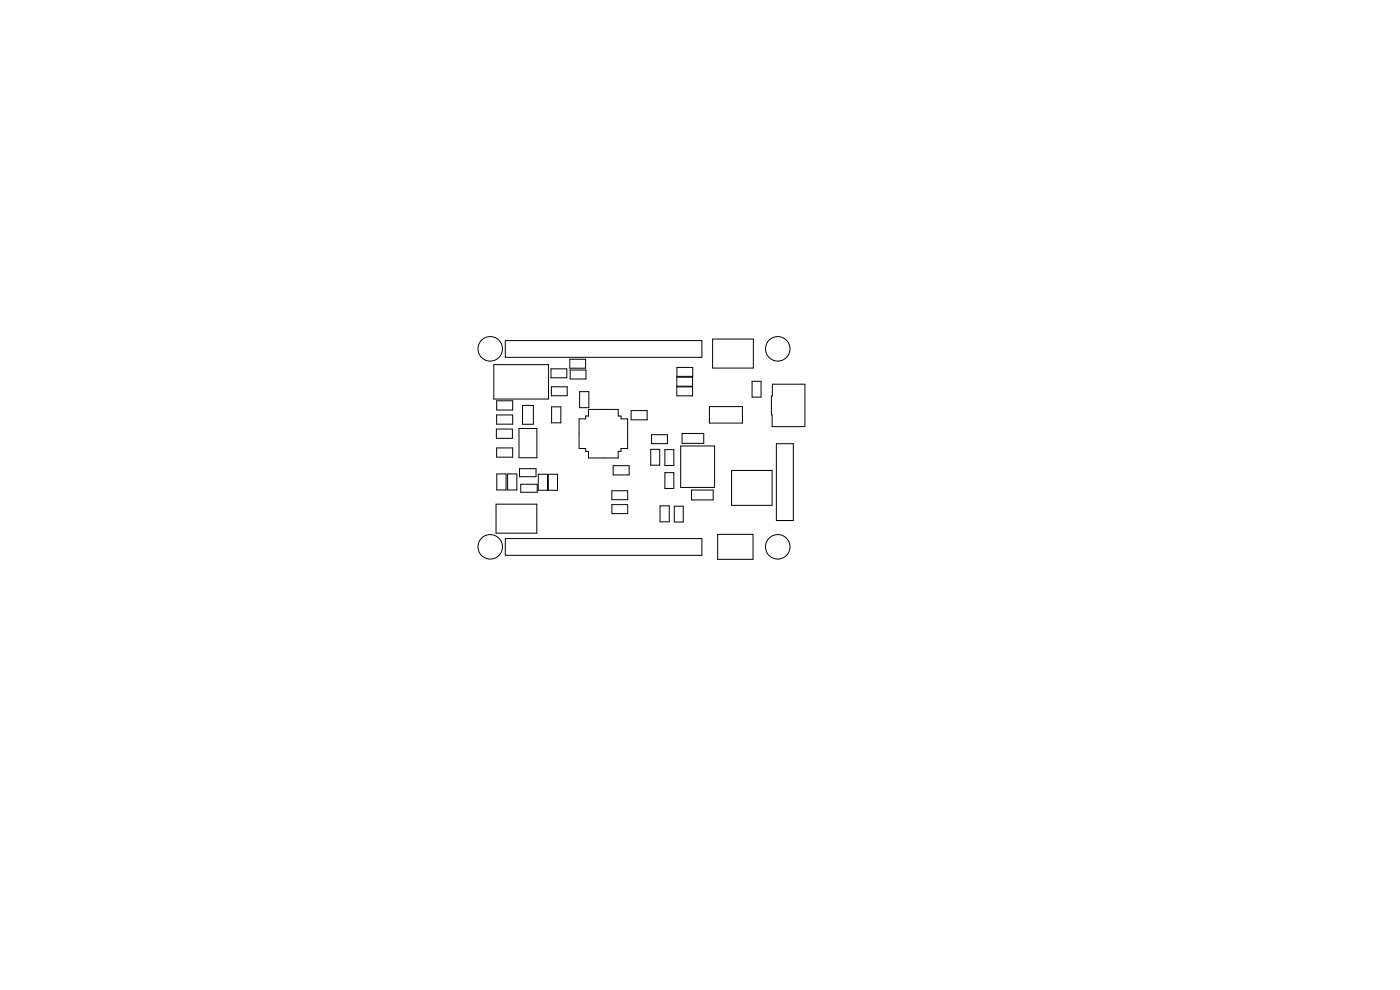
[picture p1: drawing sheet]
<svg xmlns="http://www.w3.org/2000/svg" width="297mm" height="210mm" viewBox="0 0 297 210" stroke-linecap="round" stroke-linejoin="round" font-family="sans-serif">
<g fill="none" stroke="#000" stroke-width=".21">
<path d="M104.8 77.4h11.6v7.3h-11.6zM107.2 72.3h41.7v3.5h-41.7zM116.9 78.2h3.3v1.9h-3.3zM120.9 76.2h3.3v1.9h-3.3zM121 78.5h3.3v1.9h-3.3zM143.6 77.9h3.4v1.9h-3.4zM151.2 71.9h8.6v6.2h-8.6zM105.3 91h3.4v2h-3.4zM105.4 88h3.4v2h-3.4zM105.4 85h3.4v2h-3.4zM105.4 95h3.4v2h-3.4zM110.1 90.9h3.8v6.2h-3.8z"/>
<path d="M110.2 99.4h3.5v1.7h-3.5zM110.8 86h2.3v4h-2.3zM117 82.1h3.3v1.9h-3.3zM117 86.3h2v3.4h-2zM123 83.1h1.9v3.4h-1.9zM124.8 86.8h6.4v1.5h.6v.5h1.4v6.3h-1.4v.7h-.6v1.3h-6.4v-1.3h-.6v-.7h-1.4v-6.3h1.4v-.5h.6zM130.1 98.8h3.4v1.9h-3.4zM133.9 87.1h3.4v2h-3.4zM138.1 95.3h1.8v3.4h-1.8zM138.2 92.2h3.4v1.9h-3.4zM141.1 95.4h1.8v3.3h-1.8zM143.6 82.1h3.3v1.9h-3.3z"/>
<path d="M143.6 80h3.3v1.9h-3.3zM144.4 94.6h7.2v8.8h-7.2zM144.7 92h4.6v2.1h-4.6zM150.5 86.3h7v3.4h-7zM155.2 99.8h8.6v7.4h-8.6zM159.6 80.9h1.9v3.3h-1.9zM163.9 81.5h6.9v9h-7l-.2-6.5h.3zM164.7 94.1h3.6v16.3h-3.6zM105.2 107h8.7v6.1h-8.7zM105.4 100.5h2v3.4h-2zM107.2 114.2h41.7v3.6h-41.7zM107.7 100.5h1.9v3.4h-1.9z"/>
<path d="M110.5 102.7h3.5v1.7h-3.5zM114.2 100.6h2v3.4h-2zM116.3 100.6h2v3.4h-2zM129.8 104.1h3.4v1.9h-3.4zM129.8 107.1h3.4v1.9h-3.4zM140 107.3h2v3.4h-2zM141.1 100.3h1.8v3.3h-1.8zM143 107.4h1.9v3.3h-1.9zM146.7 104h4.6v2.1h-4.6zM152.2 113.4h7.5v5.3h-7.5z"/>
<circle cx="104" cy="74" r="2.6"/>
<circle cx="165" cy="74" r="2.6"/>
<circle cx="104" cy="116" r="2.6"/>
<circle cx="165" cy="116" r="2.6"/>
</g>
</svg>
